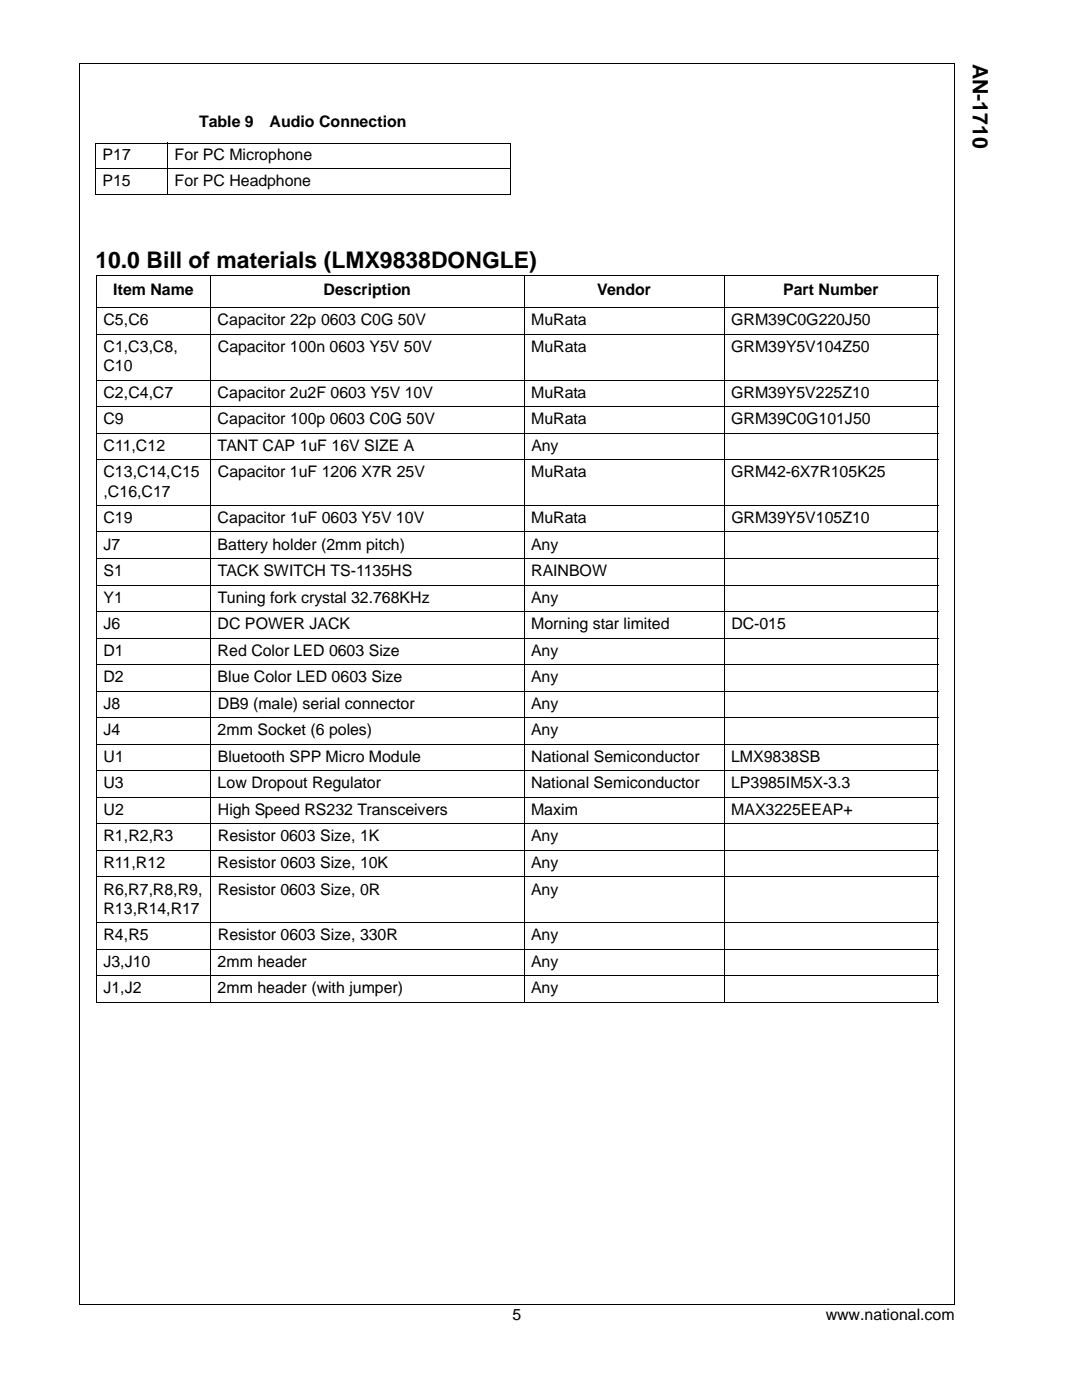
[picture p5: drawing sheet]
<svg xmlns="http://www.w3.org/2000/svg" width="216mm" height="279mm" viewBox="0 0 216 279" stroke-linecap="round" stroke-linejoin="round" font-family="sans-serif">
<defs><g id="words">
<text font-size="4.6" x="19" y="53.5">10.0 Bill of materials (LMX9838DONGLE)</text>
<text font-size="4.2" x="194.1" y="12.7" transform="rotate(90 194.1 12.7)">AN-1710</text>
<g font-size="3.2">
<text x="39.7" y="25.4">Table 9</text>
<text x="53.8" y="25.4">Audio Connection</text>
<text x="20.4" y="31.9">P17</text>
<text x="34.8" y="31.9">For PC Microphone</text>
<text x="20.4" y="37">P15</text>
<text x="34.8" y="37">For PC Headphone</text>
<text x="22.6" y="58.9">Item Name</text>
<text x="64.6" y="58.9">Description</text>
<text x="119.2" y="58.9">Vendor</text>
<text x="156.3" y="58.9">Part Number</text>
<text x="20.7" y="64.9">C5,C6</text>
<text x="43.4" y="64.9">Capacitor 22p 0603 C0G 50V</text>
<text x="106" y="64.9">MuRata</text>
<text x="145.9" y="64.9">GRM39C0G220J50</text>
<text x="20.7" y="70.2">C1,C3,C8,</text>
<text x="43.4" y="70.2">Capacitor 100n 0603 Y5V 50V</text>
<text x="106" y="70.2">MuRata</text>
<text x="145.9" y="70.2">GRM39Y5V104Z50</text>
<text x="20.7" y="74.1">C10</text>
<text x="20.7" y="79.4">C2,C4,C7</text>
<text x="43.4" y="79.4">Capacitor 2u2F 0603 Y5V 10V</text>
<text x="106" y="79.4">MuRata</text>
<text x="145.9" y="79.4">GRM39Y5V225Z10</text>
<text x="20.7" y="84.7">C9</text>
<text x="20.7" y="90">C11,C12</text>
<text x="43.4" y="90">TANT CAP 1uF 16V SIZE A</text>
<text x="43.4" y="84.7">Capacitor 100p 0603 C0G 50V</text>
<text x="106" y="84.7">MuRata</text>
<text x="106" y="90">Any</text>
<text x="145.9" y="84.7">GRM39C0G101J50</text>
<text x="20.7" y="95.2">C13,C14,C15</text>
<text x="43.4" y="95.2">Capacitor 1uF 1206 X7R 25V</text>
<text x="106" y="95.2">MuRata</text>
<text x="145.9" y="95.2">GRM42-6X7R105K25</text>
<text x="20.7" y="99.1">,C16,C17</text>
<text x="20.7" y="104.4">C19</text>
<text x="43.4" y="104.4">Capacitor 1uF 0603 Y5V 10V</text>
<text x="106" y="104.4">MuRata</text>
<text x="145.9" y="104.4">GRM39Y5V105Z10</text>
<text x="20.7" y="109.7">J7</text>
<text x="43.4" y="109.7">Battery holder (2mm pitch)</text>
<text x="106" y="109.7">Any</text>
<text x="20.7" y="115">S1</text>
<text x="43.4" y="115">TACK SWITCH TS-1135HS</text>
<text x="106" y="115">RAINBOW</text>
<text x="20.7" y="120.3">Y1</text>
<text x="20.7" y="125.6">J6</text>
<text x="43.4" y="125.6">DC POWER JACK</text>
<text x="43.4" y="120.3">Tuning fork crystal 32.768KHz</text>
<text x="106" y="120.3">Any</text>
<text x="106" y="125.6">Morning star limited</text>
<text x="145.9" y="125.6">DC-015</text>
<text x="20.7" y="130.9">D1</text>
<text x="43.4" y="130.9">Red Color LED 0603 Size</text>
<text x="106" y="130.9">Any</text>
<text x="20.7" y="136.2">D2</text>
<text x="43.4" y="136.2">Blue Color LED 0603 Size</text>
<text x="106" y="136.2">Any</text>
<text x="20.7" y="141.5">J8</text>
<text x="43.4" y="141.5">DB9 (male) serial connector</text>
<text x="106" y="141.5">Any</text>
<text x="20.7" y="146.8">J4</text>
<text x="43.4" y="146.8">2mm Socket (6 poles)</text>
<text x="106" y="146.8">Any</text>
<text x="20.7" y="152.1">U1</text>
<text x="43.4" y="152.1">Bluetooth SPP Micro Module</text>
<text x="106" y="152.1">National Semiconductor</text>
<text x="145.9" y="152.1">LMX9838SB</text>
<text x="20.7" y="157.4">U3</text>
<text x="43.4" y="157.4">Low Dropout Regulator</text>
<text x="106" y="157.4">National Semiconductor</text>
<text x="145.9" y="157.4">LP3985IM5X-3.3</text>
<text x="20.7" y="162.6">U2</text>
<text x="20.7" y="167.9">R1,R2,R3</text>
<text x="43.4" y="167.9">Resistor 0603 Size, 1K</text>
<text x="43.4" y="162.6">High Speed RS232 Transceivers</text>
<text x="106" y="162.6">Maxim</text>
<text x="106" y="167.9">Any</text>
<text x="145.9" y="162.6">MAX3225EEAP+</text>
<text x="20.7" y="173.2">R11,R12</text>
<text x="43.4" y="173.2">Resistor 0603 Size, 10K</text>
<text x="106" y="173.2">Any</text>
<text x="20.7" y="178.5">R6,R7,R8,R9,</text>
<text x="43.4" y="178.5">Resistor 0603 Size, 0R</text>
<text x="106" y="178.5">Any</text>
<text x="20.7" y="182.4">R13,R14,R17</text>
<text x="20.7" y="187.7">R4,R5</text>
<text x="43.4" y="187.7">Resistor 0603 Size, 330R</text>
<text x="106" y="187.7">Any</text>
<text x="20.7" y="193">J3,J10</text>
<text x="43.4" y="193">2mm header</text>
<text x="106" y="193">Any</text>
<text x="20.7" y="198.2">J1,J2</text>
<text x="43.4" y="198.2">2mm header (with jumper)</text>
<text x="106" y="198.2">Any</text>
<text x="102.3" y="263.5">5</text>
<text x="164.8" y="263.5">www.national.com</text>
</g>
</g></defs>
<path d="M15.9 12.6v247.7M15.9 12.7h174.7M190.5 12.7v247.7M15.8 260.3h174.7" fill="none" stroke="#000" stroke-width=".2"/>
<g fill="#fff">
<path d="M15.9 261.4h174.6v4.5h-174.6z"/>
<path d="M191.6 12.7h5.3v244.5h-5.3z"/>
</g>
<g fill="none" stroke="#000" stroke-width=".2">
<path d="M19 28.6h82.9M19 33.7h82.9M19 38.8h82.9M19 28.7v10M33.4 28.5v10.4M101.8 28.7v10M19.2 55h168M19.3 55.1v144.8M42 54.9v145.2M104.6 54.9v145.2M144.5 54.9v145.2M187.1 55.1v144.8"/>
<path d="M19.2 61.4h168M19.2 66.7h168M19.2 75.9h168M19.2 81.2h168M19.2 86.4h168M19.2 91.7h168M19.2 100.9h168M19.2 106.2h168M19.2 111.5h168M19.2 116.8h168M19.2 122h168M19.2 127.3h168"/>
<path d="M19.2 132.6h168M19.2 137.9h168M19.2 143.2h168M19.2 148.5h168M19.2 153.8h168M19.2 159.1h168M19.2 164.4h168M19.2 169.7h168M19.2 175h168M19.2 184.1h168M19.2 189.4h168M19.2 194.7h168"/>
<path d="M19.2 200h168"/>
</g>
<use href="#words"/>
</svg>
